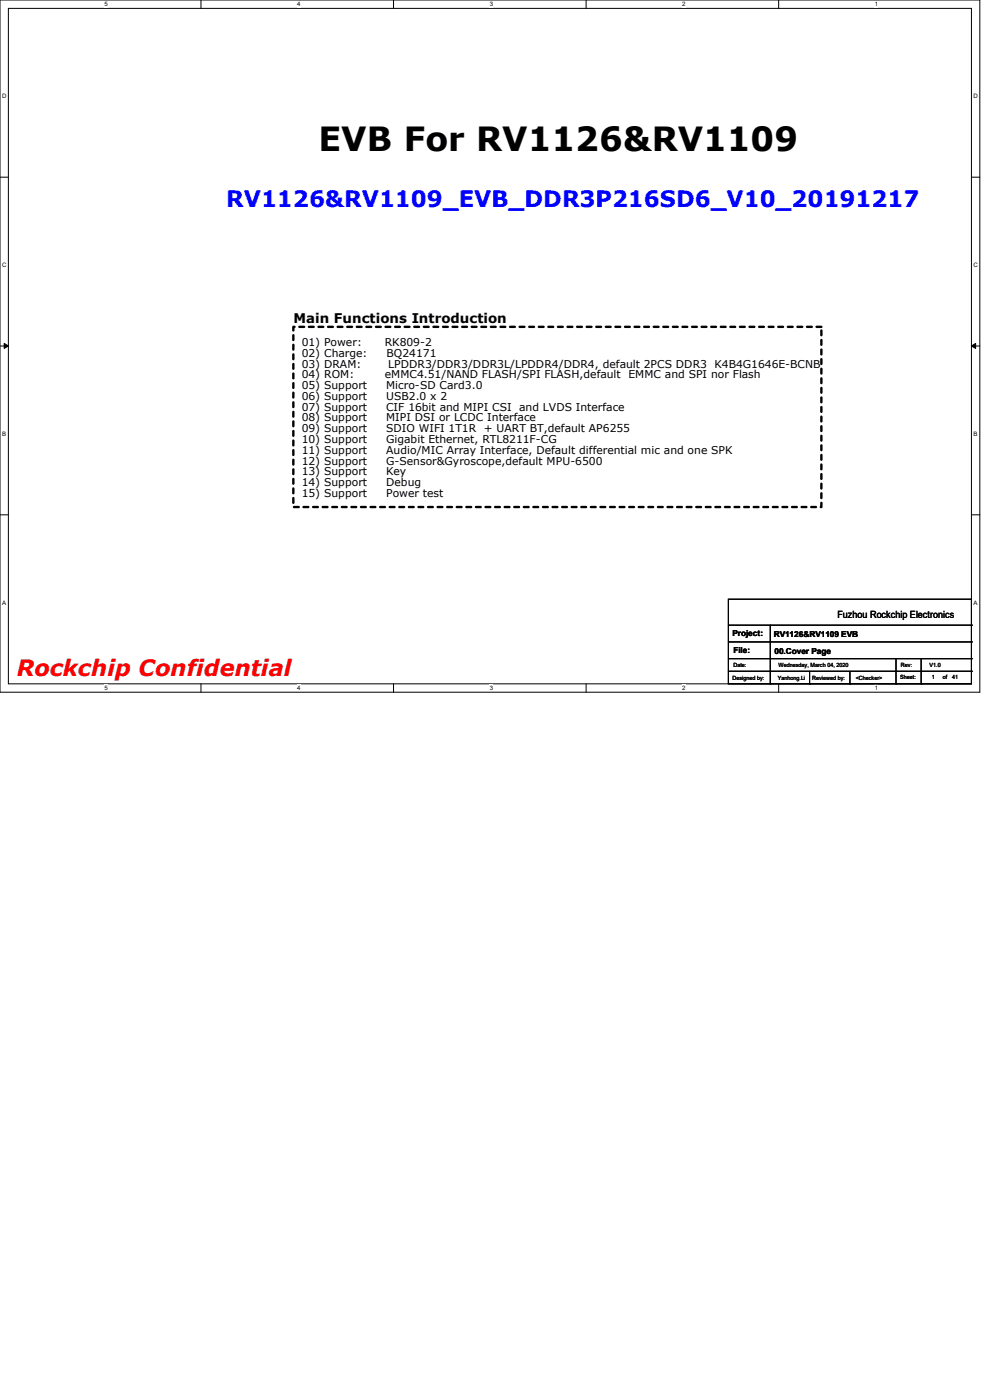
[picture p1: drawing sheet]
<svg xmlns="http://www.w3.org/2000/svg" width="210mm" height="297mm" viewBox="0 0 210 297" stroke-linecap="round" stroke-linejoin="round" font-family="sans-serif">
<defs><g id="words">
<text font-size="7.1" x="67.6" y="32">EVB For RV1126&amp;RV1109</text>
<text font-size="4.8" fill="#00f" x="48" y="43.9">RV1126&amp;RV1109_EVB_DDR3P216SD6_V10_20191217</text>
<text font-size="4.8" fill="#f00" x="3.6" y="143.5">Rockchip Confidential</text>
<text font-size="2.8" x="62.2" y="68.6">Main Functions Introduction</text>
<g font-size="2.3">
<text x="64" y="73.4">01) Power:</text>
<text x="64" y="75.7">02) Charge:</text>
<text x="64" y="78">03) DRAM:</text>
<text x="81.6" y="73.4">RK809-2</text>
<text x="82" y="75.7">BQ24171</text>
<text x="82.3" y="78">LPDDR3/DDR3/DDR3L/LPDDR4/DDR4, default 2PCS DDR3</text>
<text x="151.6" y="78">K4B4G1646E-BCNB</text>
<text x="64" y="80.3">04) ROM:</text>
<text x="64" y="82.6">05) Support</text>
<text x="81.6" y="80.3">eMMC4.51/NAND FLASH/SPI FLASH,default</text>
<text x="81.9" y="82.6">Micro-SD Card3.0</text>
<text x="133.3" y="80.3">EMMC and SPI nor Flash</text>
<text x="64" y="84.8">06) Support</text>
<text x="64" y="87.1">07) Support</text>
<text x="64" y="89.4">08) Support</text>
<text x="81.9" y="84.8">USB2.0 x 2</text>
<text x="81.9" y="87.1">CIF 16bit and MIPI CSI</text>
<text x="81.9" y="89.4">MIPI DSI or LCDC Interface</text>
<text x="110.1" y="87.1">and LVDS Interface</text>
<text x="64" y="91.7">09) Support</text>
<text x="64" y="94">10) Support</text>
<text x="81.9" y="91.7">SDIO WIFI 1T1R</text>
<text x="81.9" y="94">Gigabit Ethernet, RTL8211F-CG</text>
<text x="102.7" y="91.7">+ UART BT,default AP6255</text>
<text x="64" y="96.3">11) Support</text>
<text x="64" y="98.6">12) Support</text>
<text x="64" y="100.8">13) Support</text>
<text x="81.9" y="96.3">Audio/MIC Array Interface, Default differential mic and one SPK</text>
<text x="81.9" y="98.6">G-Sensor&amp;Gyroscope,default MPU-6500</text>
<text x="81.9" y="100.8">Key</text>
<text x="64" y="103.1">14) Support</text>
<text x="64" y="105.4">15) Support</text>
<text x="81.9" y="103.1">Debug</text>
<text x="81.9" y="105.4">Power test</text>
</g>
<text font-size="2.1" x="177.6" y="131">Fuzhou Rockchip Electronics</text>
<g font-size="1.7">
<text x="155.4" y="135">Project:</text>
<text x="164.1" y="135.1">RV1126&amp;RV1109 EVB</text>
<text x="155.6" y="138.5">File:</text>
<text x="164.3" y="138.7">00.Cover Page</text>
</g>
<g font-size="1.3">
<text x="22.2" y="1.3">5</text>
<text x="63" y="1.3">4</text>
<text x="103.9" y="1.3">3</text>
<text x="144.7" y="1.3">2</text>
<text x="185.6" y="1.3">1</text>
<text x=".5" y="20.8">D</text>
<text x="206.5" y="20.8">D</text>
<text x=".5" y="56.6">C</text>
<text x="206.5" y="56.6">C</text>
<text x=".5" y="92.5">B</text>
<text x="206.5" y="92.5">B</text>
<text x=".5" y="128.3">A</text>
<text x="206.5" y="128.3">A</text>
<text x="22.2" y="146.4">5</text>
<text x="63" y="146.4">4</text>
<text x="103.9" y="146.4">3</text>
<text x="144.7" y="146.4">2</text>
<text x="185.6" y="146.4">1</text>
</g>
<g font-size="1.2">
<text x="155.6" y="141.6">Date:</text>
<text x="165.2" y="141.6">Wednesday, March 04, 2020</text>
<text x="191.1" y="141.6">Rev:</text>
<text x="197.2" y="141.6">V1.0</text>
<text x="155.4" y="144.3">Designed by:</text>
<text x="165" y="144.3">Yanhong.Li</text>
<text x="172.3" y="144.3">Reviewed by:</text>
<text x="181.5" y="144.3">&lt;Checker&gt;</text>
<text x="191" y="144.1">Sheet:</text>
<text x="197.7" y="144.1">1</text>
<text x="200" y="144.1">of</text>
<text x="202" y="144.1">41</text>
</g>
</g></defs>
<path d="M0 0h207.9v146.9h-207.9zM1.8 1.8h204.3v143.3h-204.3z" fill="none" stroke="#000" stroke-width=".21"/>
<g fill="#fff">
<path d="M22.2 .2h.7v1.4h-.7z"/>
<path d="M22.2 145.2h.7v1.4h-.7z"/>
</g>
<path d="M42.6 0v1.8M42.6 145.1v1.8" fill="none" stroke="#000" stroke-width=".21"/>
<g fill="#fff">
<path d="M63 .2h.7v1.4h-.7z"/>
<path d="M63 145.2h.7v1.4h-.7z"/>
</g>
<path d="M83.5 0v1.8M83.5 145.1v1.8" fill="none" stroke="#000" stroke-width=".21"/>
<g fill="#fff">
<path d="M103.9 .2h.7v1.4h-.7z"/>
<path d="M103.9 145.2h.7v1.4h-.7z"/>
</g>
<path d="M124.3 0v1.8M124.3 145.1v1.8" fill="none" stroke="#000" stroke-width=".21"/>
<g fill="#fff">
<path d="M144.7 .2h.7v1.4h-.7z"/>
<path d="M144.7 145.2h.7v1.4h-.7z"/>
</g>
<path d="M165.2 0v1.8M165.2 145.1v1.8" fill="none" stroke="#000" stroke-width=".21"/>
<g fill="#fff">
<path d="M185.6 .2h.7v1.4h-.7z"/>
<path d="M185.6 145.2h.7v1.4h-.7z"/>
<path d="M.5 19.7h.9v1.4h-.9z"/>
<path d="M206.5 19.7h.9v1.4h-.9z"/>
<path d="M.5 55.5h.9v1.4h-.9z"/>
<path d="M206.5 55.5h.9v1.4h-.9z"/>
</g>
<path d="M0 37.6h1.8M206.1 37.6h1.8" fill="none" stroke="#000" stroke-width=".21"/>
<g fill="#fff">
<path d="M.5 91.3h.8v1.4h-.8z"/>
<path d="M206.5 91.3h.8v1.4h-.8z"/>
</g>
<path d="M0 73.4h1.8M206.1 73.4h1.8" fill="none" stroke="#000" stroke-width=".21"/>
<path d="M.9 72.9l.9 .5-.9 .5zM206.1 73.4l.9-.5v1z" fill="#000" stroke="#000" stroke-width=".21"/>
<g fill="#fff">
<path d="M.5 127.1h.8v1.4h-.8z"/>
<path d="M206.5 127.1h.8v1.4h-.8z"/>
</g>
<g fill="none" stroke="#000" stroke-width=".21">
<path d="M0 109.2h1.8M206.1 109.2h1.8M154.5 127.1h51.6v18h-51.6zM154.5 132.6h51.6M154.5 136.2h51.6M154.5 139.7h51.6M163.4 132.6v12.5M190.1 139.7v5.4M195.4 139.7v5.4M206.1 132.6h.1M206.1 136.2h.1M206.1 139.7h.1"/>
<path d="M154.5 142.4h51.6M163.4 145.1h.1M171.7 145.1h.1M171.7 142.4v2.7M180.3 145.1h.1M180.3 142.4v2.7M190.1 145.1h.1M195.4 145.1h.1M206.1 142.4h.1"/>
</g>
<path d="M62.2 69.3h112v38.3h-112z" fill="none" stroke="#000" stroke-width=".51" stroke-dasharray="1 1"/>
<use href="#words"/>
</svg>
